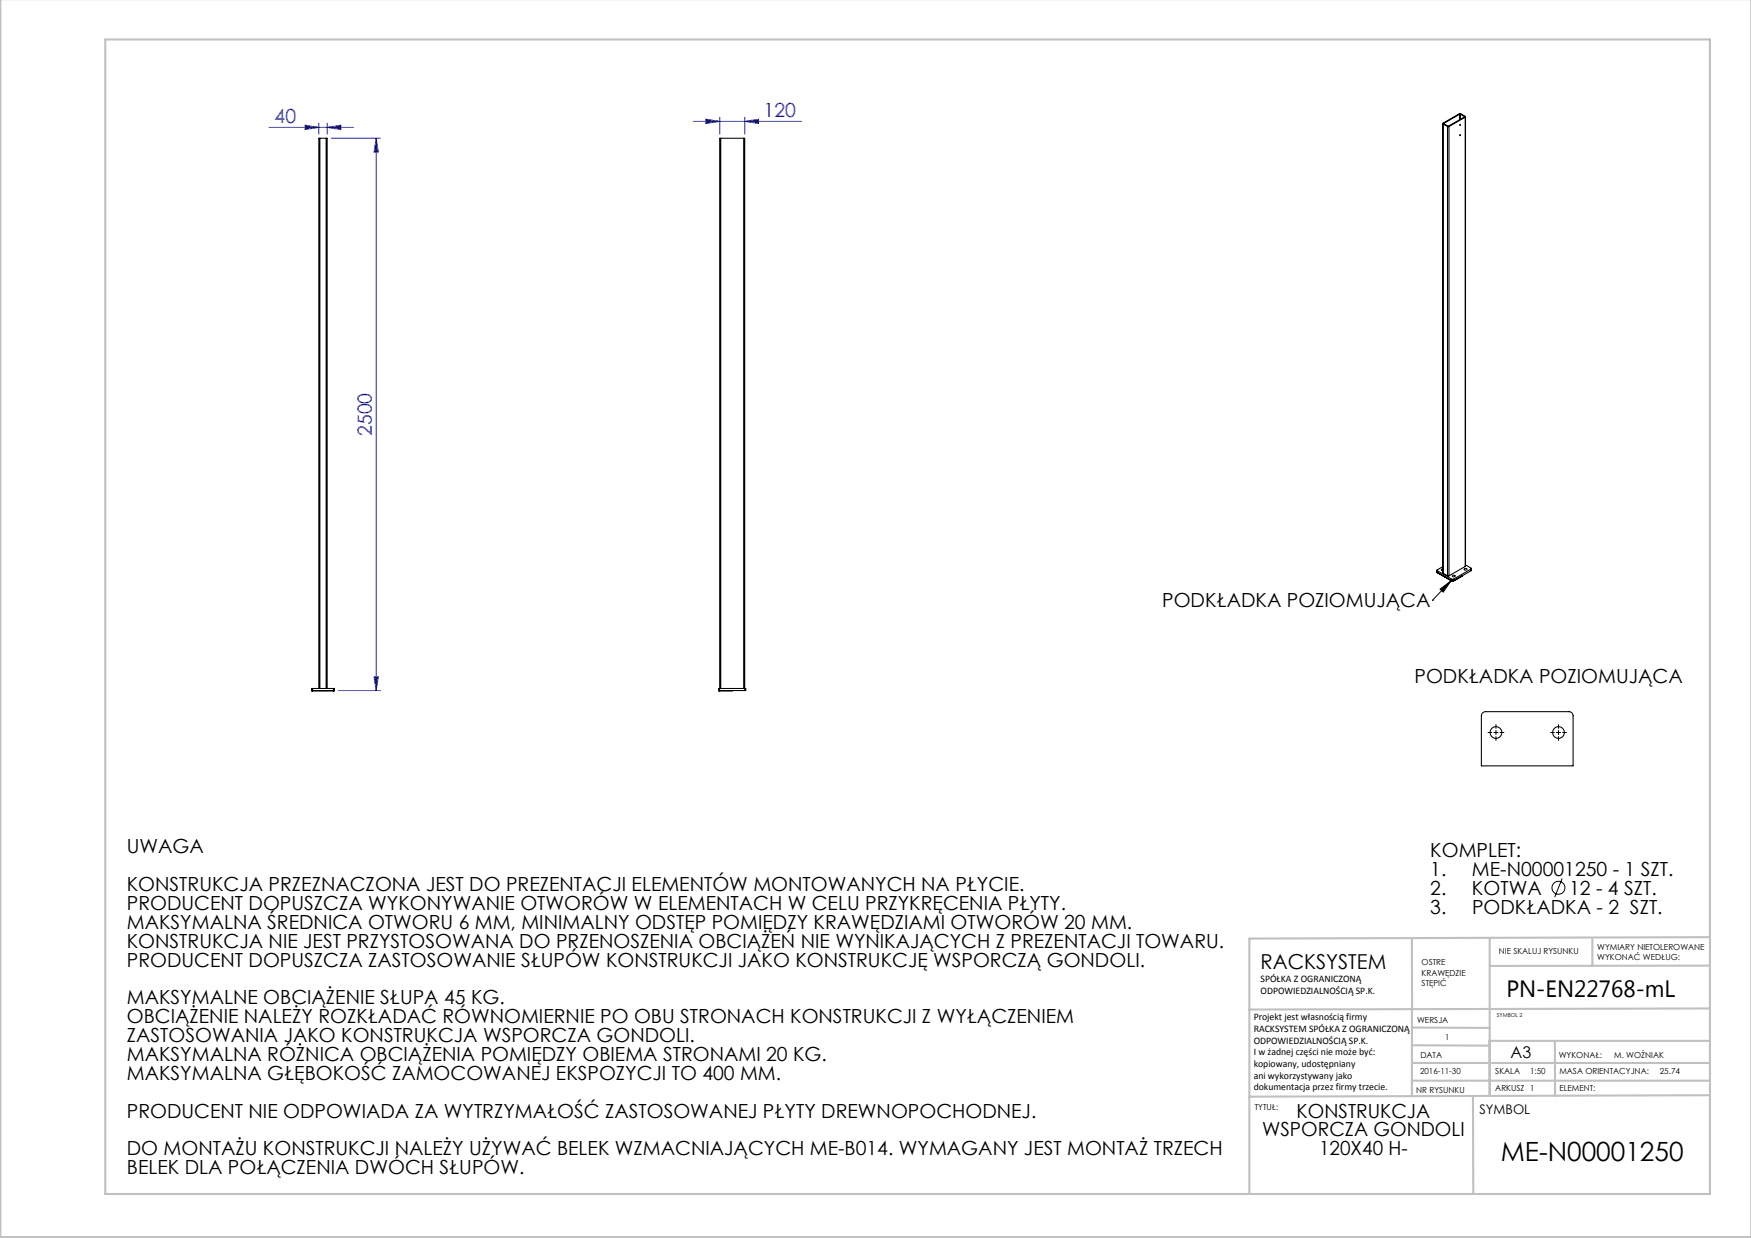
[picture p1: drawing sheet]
<svg xmlns="http://www.w3.org/2000/svg" width="420mm" height="297mm" viewBox="0 0 420 297" stroke-linecap="round" stroke-linejoin="round" font-family="sans-serif">
<defs><g id="words">
<text font-size="6.3" x="360" y="278.5">ME-N00001250</text>
<text font-size="5.6" x="361.3" y="239.1">PN-EN22768-mL</text>
<text font-size="4.9" x="302.4" y="232.4">RACKSYSTEM</text>
<g font-size="4.7" fill="#00f">
<text x="65.9" y="29.5">40</text>
<text x="183.2" y="28.1">120</text>
<text x="89.2" y="104.6" transform="rotate(-90 89.2 104.6)">2500</text>
</g>
<g font-size="4.7">
<text x="278.8" y="145.7">PODKŁADKA POZIOMUJĄCA</text>
<text x="339.3" y="163.9">PODKŁADKA POZIOMUJĄCA</text>
<text x="30.4" y="204.7">UWAGA</text>
<text x="343.1" y="205.7">KOMPLET:</text>
<text x="30.4" y="213.8">KONSTRUKCJA PRZEZNACZONA JEST DO PREZENTACJI ELEMENTÓW MONTOWANYCH NA PŁYCIE.</text>
<text x="343.1" y="210.2">1.</text>
<text x="343.1" y="214.7">2.</text>
<text x="353.1" y="210.2">ME-N00001250 - 1 SZT.</text>
<text x="353.1" y="214.8">KOTWA</text>
<text x="376.4" y="214.7">12 - 4 SZT.</text>
<text x="30.4" y="218.3">PRODUCENT DOPUSZCZA WYKONYWANIE OTWORÓW W ELEMENTACH W CELU PRZYKRĘCENIA PŁYTY.</text>
<text x="343.1" y="219.3">3.</text>
<text x="353.1" y="219.3">PODKŁADKA - 2 SZT.</text>
<text x="30.4" y="222.8">MAKSYMALNA ŚREDNICA OTWORU 6 MM, MINIMALNY ODSTĘP POMIĘDZY KRAWĘDZIAMI OTWORÓW 20 MM.</text>
<text x="30.4" y="227.4">KONSTRUKCJA NIE JEST PRZYSTOSOWANA DO PRZENOSZENIA OBCIĄŻEŃ NIE WYNIKAJĄCYCH Z PREZENTACJI TOWARU.</text>
<text x="30.4" y="231.9">PRODUCENT DOPUSZCZA ZASTOSOWANIE SŁUPÓW KONSTRUKCJI JAKO KONSTRUKCJĘ WSPORCZĄ GONDOLI.</text>
<text x="30.4" y="240.9">MAKSYMALNE OBCIĄŻENIE SŁUPA 45 KG.</text>
<text x="30.4" y="245.5">OBCIĄŻENIE NALEŻY ROZKŁADAĆ RÓWNOMIERNIE PO OBU STRONACH KONSTRUKCJI Z WYŁĄCZENIEM</text>
<text x="30.4" y="250">ZASTOSOWANIA JAKO KONSTRUKCJA WSPORCZA GONDOLI.</text>
<text x="30.4" y="254.5">MAKSYMALNA RÓŻNICA OBCIĄŻENIA POMIĘDZY OBIEMA STRONAMI 20 KG.</text>
<text x="30.4" y="259">MAKSYMALNA GŁĘBOKOŚĆ ZAMOCOWANEJ EKSPOZYCJI TO 400 MM.</text>
<text x="30.4" y="268.1">PRODUCENT NIE ODPOWIADA ZA WYTRZYMAŁOŚĆ ZASTOSOWANEJ PŁYTY DREWNOPOCHODNEJ.</text>
<text x="311" y="268.1">KONSTRUKCJA</text>
<text x="302.8" y="272.6">WSPORCZA GONDOLI</text>
<text x="30.4" y="277.2">DO MONTAŻU KONSTRUKCJI NALEŻY UŻYWAĆ BELEK WZMACNIAJĄCYCH ME-B014. WYMAGANY JEST MONTAŻ TRZECH</text>
<text x="30.4" y="281.7">BELEK DLA POŁĄCZENIA DWÓCH SŁUPÓW.</text>
<text x="316.4" y="277.1">120X40 H-</text>
</g>
<text font-size="3.9" x="362.3" y="253.8">A3</text>
<text font-size="3.2" x="354.9" y="267.2">SYMBOL</text>
<g font-size="2.4">
<text x="302.4" y="235.6">SPÓŁKA Z OGRANICZONĄ</text>
<text x="302.4" y="238.4">ODPOWIEDZIALNOŚCIĄ SP.K.</text>
<text x="300.7" y="244.7">Projekt jest własnością firmy</text>
<text x="300.7" y="247.5">RACKSYSTEM SPÓŁKA Z OGRANICZONĄ</text>
<text x="300.7" y="250.3">ODPOWIEDZIALNOŚCIĄ SP.K.</text>
<text x="300.7" y="253.1">I w żadnej części nie może być:</text>
<text x="300.7" y="256">kopiowany, udostępniany</text>
<text x="300.7" y="258.8">ani wykorzystywany jako</text>
<text x="300.7" y="261.6">dokumentacja przez firmy trzecie.</text>
</g>
<g font-size="2">
<text x="383.1" y="227.9">WYMIARY NIETOLEROWANE</text>
<text x="341" y="231.6">OSTRE</text>
<text x="359.5" y="228.9">NIE SKALUJ RYSUNKU</text>
<text x="383.1" y="230.4">WYKONAĆ WEDŁUG:</text>
<text x="341" y="234.1">KRAWĘDZIE</text>
<text x="341" y="236.6">STĘPIĆ</text>
<text x="339.9" y="245.4">WERSJA</text>
<text x="346.6" y="249.5">1</text>
<text x="340.6" y="257.7">2016-11-30</text>
<text x="340.7" y="253.8">DATA</text>
<text x="358.7" y="257.7">SKALA</text>
<text x="367" y="257.7">1:50</text>
<text x="373.9" y="253.8">WYKONAŁ:</text>
<text x="374.1" y="257.7">MASA ORIENTACYJNA:</text>
<text x="387.2" y="253.8">M. WOŹNIAK</text>
<text x="398.1" y="257.7">25.74</text>
<text x="339.7" y="262.3">NR RYSUNKU</text>
<text x="358.7" y="261.7">ARKUSZ 1</text>
<text x="374.1" y="261.7">ELEMENT:</text>
<text x="301" y="266.4">TYTUŁ:</text>
</g>
<text font-size="1.3" x="359" y="244">SYMBOL 2</text>
</g></defs>
<g fill="none" stroke="#000" stroke-width=".24">
<path d="M348.1 139.3l-4.5 4.7M343.6 144h.1M345.4 141.4l2.7-2.1-1.9 2.8zM358.3 175.7h1M358.8 175.2v1M373.3 175.7h1M373.8 175.2v1M374.7 210.8l-1.8 4.4"/>
<circle cx="373.8" cy="213" r="1.56"/>
</g>
<g fill="none" stroke="#00f" stroke-width=".24">
<path d="M64.6 30.6h20.2M73.2 30.1l3.3 .5-3.3 .5zM76.5 29.6v2.6M78.5 30.6l3.3-.5v1zM78.5 29.6v2.6M79.5 33.2h11.7M90.2 33.2v132.5M90.2 33.2l.5 3.3h-1zM166.3 29.1h25.9M169.3 28.6l3.3 .5-3.3 .5zM172.6 28.1v4.1M178.6 29.1l3.3-.5v1z"/>
<path d="M178.6 28.1v4.1M81.2 165.7h10M89.7 162.4h1l-.5 3.3z"/>
</g>
<path d="M357.8 175.7h-.9M358.8 174.7v-.9M358.8 176.7v.9M359.8 175.7h.9M372.8 175.7h-.9M373.8 174.7v-.9M373.8 176.7v.9M374.8 175.7h.9" fill="none" stroke="#000" stroke-width=".24" stroke-dasharray="15.2 1.3 1.3 1.3"/>
<g fill="none" stroke="#c0c0c0" stroke-width=".5">
<path d="M.1 -.1v296.9h419.9M25.2 9.5h385v276.9h-385zM338.7 225.2v37.8M357.3 225v37.9v-13.2M382 225.4v6.3M410.1 224.8l-110.4 .4v61.2M410.1 231.7h-52.8M338.7 259.3h71.5M338.7 255h71.5M338.7 250.8l18.6 .1M338.7 246.5l18.6 .1M357.3 249.7h52.9"/>
<path d="M373 249.7v13.2M410.1 241.9l-110.4 .3M353.3 262.9l.1 23.5M410.2 262.7l-110.5 .4"/>
</g>
<path d="M345.4 141.4l2.7-2.1-1.9 2.8z" fill="#000"/>
<g fill="#00f">
<path d="M73.2 30.1l3.3 .5-3.3 .5zM78.5 30.6l3.3-.5v1zM169.3 28.6l3.3 .5-3.3 .5zM178.6 29.1l3.3-.5v1z"/>
<path d="M90.2 33.2l.5 3.3h-1zM89.7 162.4h1l-.5 3.3z"/>
</g>
<g fill="none" stroke="#000" stroke-width=".25">
<path d="M76.7 33.2h-.2v132M76.7 33.2v132M76.7 33.2h1.5M78.2 33.2h.3v132M78.2 33.2v132M172.9 33.2h-.3v132.5M172.9 33.2h5.5M172.9 33.2v132M178.4 33.2h.2v132.5M178.4 33.2v132M346.1 29.6v107.9M346.1 29.7l1.1 .7"/>
<path d="M346.1 29.7v107.8M346.3 29.6v.1M347.2 30.4h.4M347.2 30.4v107.7M347.6 30.4v107.7M350.2 27.4h.1M350.2 27.4l-3.9 2.2M350.2 27.4v1.3M350.2 29.9v.2M350.2 32.3v.3M350.2 27.4l1.1 .6M350.2 27.4v1.2"/>
<path d="M350.2 29.8v.2M350.2 32.3v.2M351.3 28l-3.9 2.3-1.1-.6M351.3 28h.1M351.4 28.1v-.2l-1.3-.6-4 2.2v.2M351.4 28.1l-3.8 2.3M351.4 28.1v107.8M351.5 28l-.1 107.9M344.7 136.8v.6M344.7 136.9l3.6 2.1M344.7 136.9v.5M344.7 137.4l3.6 2"/>
<path d="M346.1 135.9l-1.4 .8v.2M346.1 136.5l-.4 .1 .4 .3M346.1 137.5l1.1 .6M347.2 138.1h.4M348.3 139h.3M348.3 139.4h.3M348.3 139v.4M348.4 138.1a.29 .29 0 0 1 .4-.2 .29 .29 0 0 1 .1 .5l-.4-.1zM348.6 139v.4M350.7 138.1l-2.1 1.3M351.2 136.5a.29 .29 0 0 1 .5-.2 .29 .29 0 0 1 0 .4h-.4zM351.4 135.9l-3.8 2.2"/>
<path d="M351.5 135.5l1.4 .8v.2M352.9 136.9l-4.5 2.5-3.7-2.2M352.9 136.5l-4.3 2.5M352.9 136.5v.4M352.9 136.4v.5M74.7 165.7h5.5M75 165.2h-.3v.5h.3M75 165.2v.5M75 165.2h5M75 165.7h5M80 165.2h.2v.5h-.2M80 165.2v.5"/>
<path d="M172.4 165.7h6.2M175.6 165.7h-3M178.6 165.7h.3v-.5h-6.5v.5h.2M355.7 171l.6-.3h20l.6 .2 .4 .8v12h-22v-12z"/>
<circle cx="358.8" cy="175.7" r="1.4"/>
<circle cx="373.8" cy="175.7" r="1.4"/>
</g>
<use href="#words"/>
</svg>
